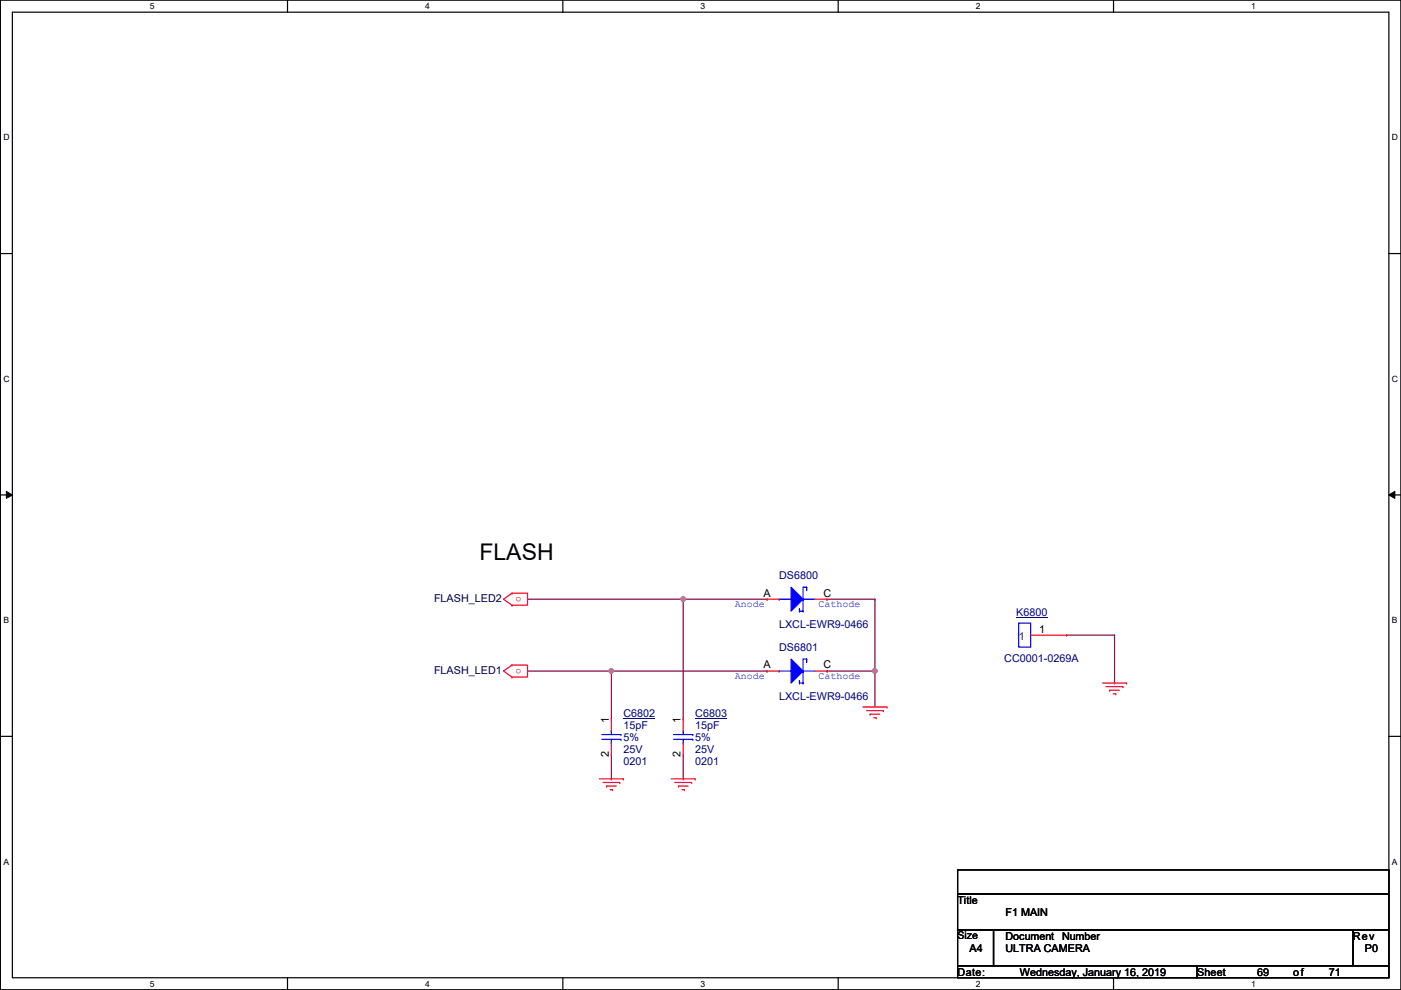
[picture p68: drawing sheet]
<svg xmlns="http://www.w3.org/2000/svg" width="297mm" height="210mm" viewBox="0 0 297 210" stroke-linecap="round" stroke-linejoin="round" font-family="sans-serif">
<defs><g id="words">
<text font-size="4.9" x="101.7" y="118.7">FLASH</text>
<g font-size="2.3" fill="#000080">
<text x="165.2" y="122.8">DS6800</text>
<text x="215.5" y="130.6">K6800</text>
<text x="165.2" y="133.2">LXCL-EWR9-0466</text>
<text x="165.2" y="138">DS6801</text>
<text x="212.9" y="140.3">CC0001-0269A</text>
<text x="165.2" y="148.4">LXCL-EWR9-0466</text>
<text x="132.2" y="152">C6802</text>
<text x="132.2" y="154.5">15pF</text>
<text x="147.4" y="152">C6803</text>
<text x="147.4" y="154.5">15pF</text>
<text x="132.2" y="159.6">25V</text>
<text x="132.2" y="157.1">5%</text>
<text x="147.4" y="159.6">25V</text>
<text x="147.4" y="157.1">5%</text>
<text x="132.2" y="162.1">0201</text>
<text x="147.4" y="162.1">0201</text>
</g>
<g font-size="2.3" fill="#000040">
<text x="92" y="127.6">FLASH_LED2</text>
<text x="92" y="142.8">FLASH_LED1</text>
</g>
<g font-size="2.3">
<text x="161.9" y="126.5">A</text>
<text x="174.6" y="126.5">C</text>
<text x="220.3" y="134.1">1</text>
<text x="161.9" y="141.7">A</text>
<text x="174.6" y="141.7">C</text>
<text x="129.1" y="153.2" transform="rotate(-90 129.1 153.2)">1</text>
<text x="144.3" y="153.2" transform="rotate(-90 144.3 153.2)">1</text>
<text x="129.1" y="160.6" transform="rotate(-90 129.1 160.6)">2</text>
<text x="144.3" y="160.6" transform="rotate(-90 144.3 160.6)">2</text>
<text x="203" y="191.6">Title</text>
<text x="213.2" y="194.1">F1 MAIN</text>
<text x="205.6" y="201.8">A4</text>
<text x="213.2" y="199.2">Document</text>
<text x="213.2" y="201.8">ULTRA CAMERA</text>
<text x="225.2" y="199.2">Number</text>
<text x="286.8" y="199.2">Rev</text>
<text x="289.4" y="201.8">P0</text>
<text x="203" y="206.8">Date:</text>
<text x="216.2" y="206.8">Wednesday, January 16, 2019</text>
<text x="253.8" y="206.8">Sheet</text>
<text x="266.5" y="206.8">69</text>
<text x="274.1" y="206.8">of</text>
<text x="281.8" y="206.8">71</text>
</g>
<text font-size="2.3" fill="#004080" x="216" y="135.7">1</text>
<text font-size="2.2" x="203" y="199.2">Size</text>
<g font-size="2.1" fill="#f00">
<text x="110.6" y="126.5" transform="rotate(180 110.6 126.5)">o</text>
<text x="110.6" y="141.8" transform="rotate(180 110.6 141.8)">o</text>
</g>
<g font-size="2.1" fill="#00f">
<text x="155.8" y="128.7">Anode</text>
<text x="173.6" y="128.7">Cathode</text>
<text x="155.8" y="143.9">Anode</text>
<text x="173.6" y="143.9">Cathode</text>
</g>
<g font-size="1.8">
<text x="31.8" y="1.9">5</text>
<text x="90.1" y="1.9">4</text>
<text x="148.5" y="1.9">3</text>
<text x="206.9" y="1.9">2</text>
<text x="265.3" y="1.9">1</text>
<text x=".7" y="29.8">D</text>
<text x="295.1" y="29.8">D</text>
<text x=".7" y="80.9">C</text>
<text x="295.1" y="80.9">C</text>
<text x=".7" y="132.1">B</text>
<text x="295.1" y="132.1">B</text>
<text x=".7" y="183.3">A</text>
<text x="295.1" y="183.3">A</text>
<text x="31.8" y="209.2">5</text>
<text x="90.1" y="209.2">4</text>
<text x="148.5" y="209.2">3</text>
<text x="206.9" y="209.2">2</text>
<text x="265.3" y="209.2">1</text>
</g>
</g></defs>
<path d="M.1 0h296.9v209.8h-296.9zM2.6 2.6h291.9v204.7h-291.9z" fill="none" stroke="#000" stroke-width=".25"/>
<g fill="#fff">
<path d="M31.8 .3h1v2h-1z"/>
<path d="M31.8 207.6h1v1.9h-1z"/>
</g>
<path d="M61 0v2.6M61 207.3v2.5" fill="none" stroke="#000" stroke-width=".25"/>
<g fill="#fff">
<path d="M90.1 .3h1v2h-1z"/>
<path d="M90.1 207.6h1v1.9h-1z"/>
</g>
<path d="M119.3 0v2.6M119.3 207.3v2.5" fill="none" stroke="#000" stroke-width=".25"/>
<g fill="#fff">
<path d="M148.5 .3h1v2h-1z"/>
<path d="M148.5 207.6h1v1.9h-1z"/>
</g>
<path d="M177.7 0v2.6M177.7 207.3v2.5" fill="none" stroke="#000" stroke-width=".25"/>
<g fill="#fff">
<path d="M206.9 .3h1v2h-1z"/>
<path d="M206.9 207.6h1v1.9h-1z"/>
</g>
<path d="M236.1 0v2.6M236.1 207.3v2.5" fill="none" stroke="#000" stroke-width=".25"/>
<g fill="#fff">
<path d="M265.3 .3h.9v2h-.9z"/>
<path d="M265.3 207.6h.9v1.9h-.9z"/>
<path d="M.7 28.2h1.3v1.9h-1.3z"/>
<path d="M295.1 28.2h1.3v1.9h-1.3z"/>
<path d="M.7 79.3h1.3v2h-1.3z"/>
<path d="M295.1 79.3h1.3v2h-1.3z"/>
</g>
<path d="M.1 53.8h2.5M294.5 53.8h2.5" fill="none" stroke="#000" stroke-width=".25"/>
<g fill="#fff">
<path d="M.7 130.5h1.2v2h-1.2z"/>
<path d="M295.1 130.5h1.2v2h-1.2z"/>
</g>
<path d="M.1 104.9h2.5M294.5 104.9h2.5" fill="none" stroke="#000" stroke-width=".25"/>
<path d="M1.4 104.2l1.2 .7-1.2 .8zM294.5 104.9l1.2-.7v1.5z" fill="#000"/>
<path d="M1.4 104.2l1.2 .7-1.2 .8zM294.5 104.9l1.2-.7v1.5z" fill="none" stroke="#000" stroke-width=".21"/>
<g fill="#fff">
<path d="M.7 181.7h1.2v2h-1.2z"/>
<path d="M295.1 181.7h1.2v2h-1.2z"/>
</g>
<path d="M.1 156.1h2.5M294.5 156.1h2.5" fill="none" stroke="#000" stroke-width=".25"/>
<path d="M111.8 127h33.1M144.9 127h.1M175.3 127h.1M175.3 127h10.2M185.5 127h.1M185.5 127v15.3M111.8 142.3h17.8M129.6 142.3h.1" fill="none" stroke="#800040" stroke-width=".25"/>
<circle cx="185.5" cy="142.3" r=".49" fill="#f0f"/>
<circle cx="185.5" cy="142.3" r=".49" fill="none" stroke="#f0f" stroke-width=".25"/>
<path d="M129.6 142.3h.1M129.6 142.3h33M129.6 142.3v10.1M162.6 142.3h.1M175.3 142.3h.1M175.3 142.3h10.2M185.5 142.3h.1M185.5 142.3v7.6M129.6 165.1h.1M129.6 160.1v5M144.9 165.1h.1M144.9 160.1v5" fill="none" stroke="#800040" stroke-width=".25"/>
<circle cx="129.6" cy="142.3" r=".49" fill="#f0f"/>
<circle cx="129.6" cy="142.3" r=".49" fill="none" stroke="#f0f" stroke-width=".25"/>
<path d="M144.9 127h.1M144.9 127v25.4M144.9 127h17.7M162.6 127h.1" fill="none" stroke="#800040" stroke-width=".25"/>
<circle cx="144.8" cy="127" r=".49" fill="#f0f"/>
<circle cx="144.8" cy="127" r=".49" fill="none" stroke="#f0f" stroke-width=".25"/>
<path d="M226.1 134.7h10.2M236.3 134.7h.1M236.3 134.7v10.1M236.3 144.8h.1" fill="none" stroke="#800040" stroke-width=".25"/>
<g fill="none" stroke="#f00" stroke-width=".25">
<path d="M108.5 128.3h.1M108.5 125.8h.1M108.5 125.8h3.3v2.5h-3.3M108.5 125.8l-1.7 1.2 1.7 1.3M108.5 143.6h.1M108.5 141h.1M108.5 141h3.3v2.6h-3.3M108.5 141l-1.7 1.3 1.7 1.3M183 149.9h5M183.7 150.7h3.6M184.5 151.4h.1M184.5 151.4h2"/>
<path d="M185.2 152.2h.6M185.8 152.2h.1M187.3 150.7h.1M188 149.9h.1M233.8 144.8h5M234.5 145.6h3.6M235.3 146.3h.1M235.3 146.3h2M236 147.1h.6M236.6 147.1h.1M238.1 145.6h.1M238.8 144.8h.1"/>
<path d="M127.1 165.1h5.1M127.8 165.9h3.6M128.6 166.7h.1M128.6 166.7h2M129.4 167.4h.5M129.9 167.4h.1M131.4 165.9h.1M132.2 165.1h.1M142.3 165.1h5.1M143.1 165.9h3.5M143.8 166.7h.1M143.8 166.7h2.1"/>
<path d="M144.6 167.4h.5M145.1 167.4h.1M146.6 165.9h.1M147.4 165.1h.1"/>
</g>
<path d="M203 184.4h91.5v5.1h-91.5zM203 189.5h91.5v7.6h-91.5zM203 197.1h7.6v7.7h-7.6zM210.6 197.1h76.2v7.7h-76.2zM286.8 197.1h7.7v7.7h-7.7zM203 204.8h50.8v2.5h-50.8zM253.8 204.8h40.7v2.5h-40.7z" fill="none" stroke="#000" stroke-width=".25"/>
<path d="M167.7 139.7l2.6 2.6-2.6 2.5z" fill="#00f"/>
<g fill="none" stroke="#00f" stroke-width=".25">
<path d="M167.7 139.7l2.6 2.6-2.6 2.5zM171 139.7h.1M171 139.7h-.7v5.1M171 139.7v.6M216 132.1h2.5v5.1h-2.5zM127.6 155.7h4.1M127.6 156.8h4.1M129.6 155h.1M129.6 157.5h.1M129.6 155v.7M129.6 156.8v.7M131.7 155.7h.1"/>
<path d="M131.7 156.8h.1M142.8 155.7h4.1M142.8 156.8h4.1M144.9 155h.1M144.9 157.5h.1M144.9 155v.7M144.9 156.8v.7M146.9 155.7h.1M146.9 156.8h.1M165.2 142.3h.1M165.2 142.3h2.5M169.5 144.8h.1"/>
<path d="M169.5 144.3h.1M169.5 144.8h.8M169.5 144.3v.5M170.3 142.3h.1M170.3 144.8h.1M170.3 142.3h2.5M171 140.3h.1"/>
</g>
<g fill="none" stroke="#f00" stroke-width=".25">
<path d="M218.5 134.7h7.6M226.1 134.7h.1M129.6 152.4h.1M129.6 152.4v2.6M129.6 157.5v2.6M144.9 152.4h.1M144.9 152.4v2.6M144.9 157.5v2.6M162.6 142.3h.1M162.6 142.3h2.6M172.8 142.3h2.5M175.3 142.3h.1"/>
<path d="M129.6 160.1h.1M144.9 160.1h.1"/>
</g>
<path d="M215.5 131h6.6M132.2 152.3h6.7M147.4 152.3h6.7" fill="none" stroke="#000080" stroke-width=".21"/>
<path d="M167.7 124.5l2.6 2.5-2.6 2.6z" fill="#00f"/>
<g fill="none" stroke="#00f" stroke-width=".25">
<path d="M165.2 127h.1M165.2 127h2.5M167.7 124.5l2.6 2.5-2.6 2.6zM169.5 129.6h.1M169.5 129.1h.1M169.5 129.6h.8M169.5 129.1v.5M170.3 127h.1M170.3 129.6h.1M170.3 127h2.5M171 124.5h.1M171 125h.1"/>
<path d="M171 124.5h-.7v5.1M171 124.5v.5"/>
</g>
<path d="M162.6 127h.1M162.6 127h2.6M172.8 127h2.5M175.3 127h.1" fill="none" stroke="#f00" stroke-width=".25"/>
<circle cx="185.5" cy="142.3" r=".49" fill="#f0f"/>
<circle cx="185.5" cy="142.3" r=".49" fill="none" stroke="#f0f" stroke-width=".25"/>
<circle cx="129.6" cy="142.3" r=".49" fill="#f0f"/>
<circle cx="129.6" cy="142.3" r=".49" fill="none" stroke="#f0f" stroke-width=".25"/>
<circle cx="144.8" cy="127" r=".49" fill="#f0f"/>
<circle cx="144.8" cy="127" r=".49" fill="none" stroke="#f0f" stroke-width=".25"/>
<use href="#words"/>
</svg>
